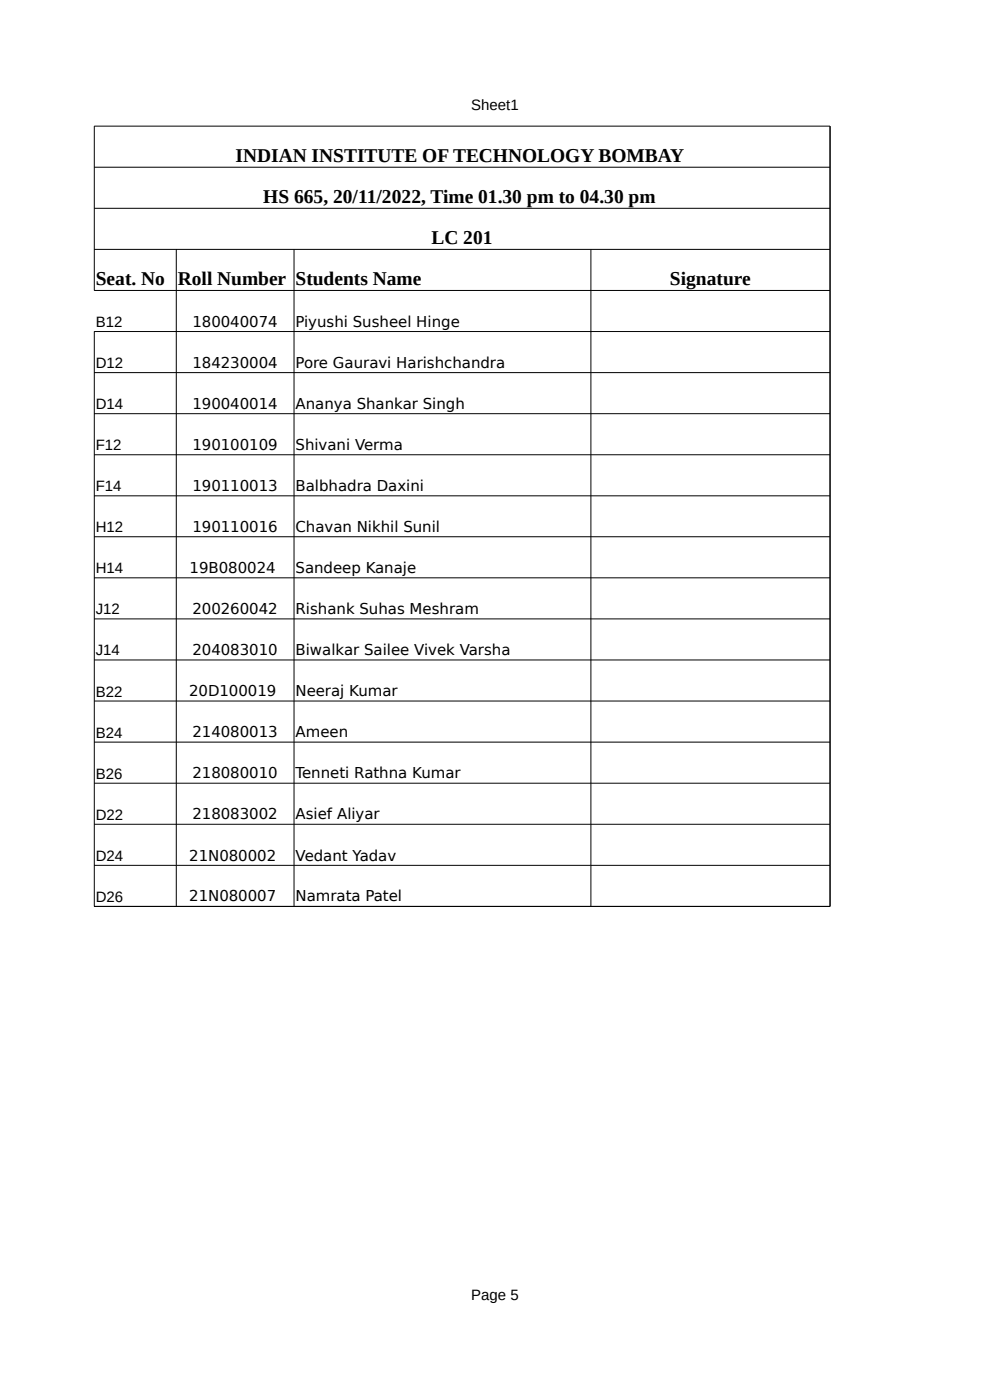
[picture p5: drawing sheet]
<svg xmlns="http://www.w3.org/2000/svg" width="210mm" height="297mm" viewBox="0 0 210 297" stroke-linecap="round" stroke-linejoin="round" font-family="sans-serif">
<defs><g id="words">
<g font-size="4.1">
<text x="50" y="34.3">INDIAN INSTITUTE OF TECHNOLOGY BOMBAY</text>
<text x="55.8" y="43">HS 665, 20/11/2022, Time 01.30 pm to 04.30 pm</text>
<text x="91.5" y="51.7">LC 201</text>
<text x="20.3" y="60.4">Seat. No</text>
<text x="37.7" y="60.4">Roll Number</text>
<text x="62.7" y="60.4">Students Name</text>
<text x="142.1" y="60.4">Signature</text>
</g>
<g font-size="3.2">
<text x="100" y="23.4">Sheet1</text>
<text x="20.3" y="69.3">B12</text>
<text x="40.8" y="69.3">180040074</text>
<text x="62.7" y="69.3">Piyushi Susheel Hinge</text>
<text x="40.8" y="78">184230004</text>
<text x="62.7" y="78">Pore Gauravi Harishchandra</text>
<text x="20.3" y="78.1">D12</text>
<text x="20.3" y="86.8">D14</text>
<text x="40.8" y="86.7">190040014</text>
<text x="62.7" y="86.7">Ananya Shankar Singh</text>
<text x="20.3" y="95.5">F12</text>
<text x="40.8" y="95.4">190100109</text>
<text x="62.7" y="95.4">Shivani Verma</text>
<text x="20.3" y="104.2">F14</text>
<text x="40.8" y="104.1">190110013</text>
<text x="62.7" y="104.1">Balbhadra Daxini</text>
<text x="20.3" y="112.9">H12</text>
<text x="40.8" y="112.8">190110016</text>
<text x="62.7" y="112.8">Chavan Nikhil Sunil</text>
<text x="20.3" y="121.6">H14</text>
<text x="40.2" y="121.6">19B080024</text>
<text x="62.7" y="121.6">Sandeep Kanaje</text>
<text x="20.3" y="130.3">J12</text>
<text x="40.8" y="130.3">200260042</text>
<text x="62.7" y="130.3">Rishank Suhas Meshram</text>
<text x="20.3" y="139.1">J14</text>
<text x="40.8" y="139">204083010</text>
<text x="62.7" y="139">Biwalkar Sailee Vivek Varsha</text>
<text x="20.3" y="147.8">B22</text>
<text x="40.1" y="147.7">20D100019</text>
<text x="62.7" y="147.7">Neeraj Kumar</text>
<text x="20.3" y="156.5">B24</text>
<text x="40.8" y="156.4">214080013</text>
<text x="62.7" y="156.4">Ameen</text>
<text x="20.3" y="165.2">B26</text>
<text x="40.8" y="165.1">218080010</text>
<text x="62.7" y="165.1">Tenneti Rathna Kumar</text>
<text x="20.3" y="173.9">D22</text>
<text x="40.8" y="173.8">218083002</text>
<text x="62.7" y="173.8">Asief Aliyar</text>
<text x="20.3" y="182.6">D24</text>
<text x="40.1" y="182.5">21N080002</text>
<text x="62.7" y="182.5">Vedant Yadav</text>
<text x="20.3" y="191.3">D26</text>
<text x="40.1" y="191.2">21N080007</text>
<text x="62.7" y="191.2">Namrata Patel</text>
<text x="100" y="275.9">Page 5</text>
</g>
</g></defs>
<g fill="none" stroke="#000" stroke-width=".21">
<path d="M20 35.5h156.1M20 44.2h156.1M20 52.9h156.1M37.4 52.9v139.4M62.4 52.9v139.4M125.3 52.9v139.4M20 79h156.1M176.1 61.6h-156.1v-34.8h156.1v165.5h-156.1v-122h156.1M20 87.8h156.1M20 96.5h156.1M20 105.2h156.1M20 113.9h156.1"/>
<path d="M20 122.6h156.1M20 131.3h156.1M20 140h156.1M20 148.7h156.1M20 157.4h156.1M20 166.1h156.1M20 174.9h156.1M20 183.6h156.1"/>
</g>
<use href="#words"/>
</svg>
